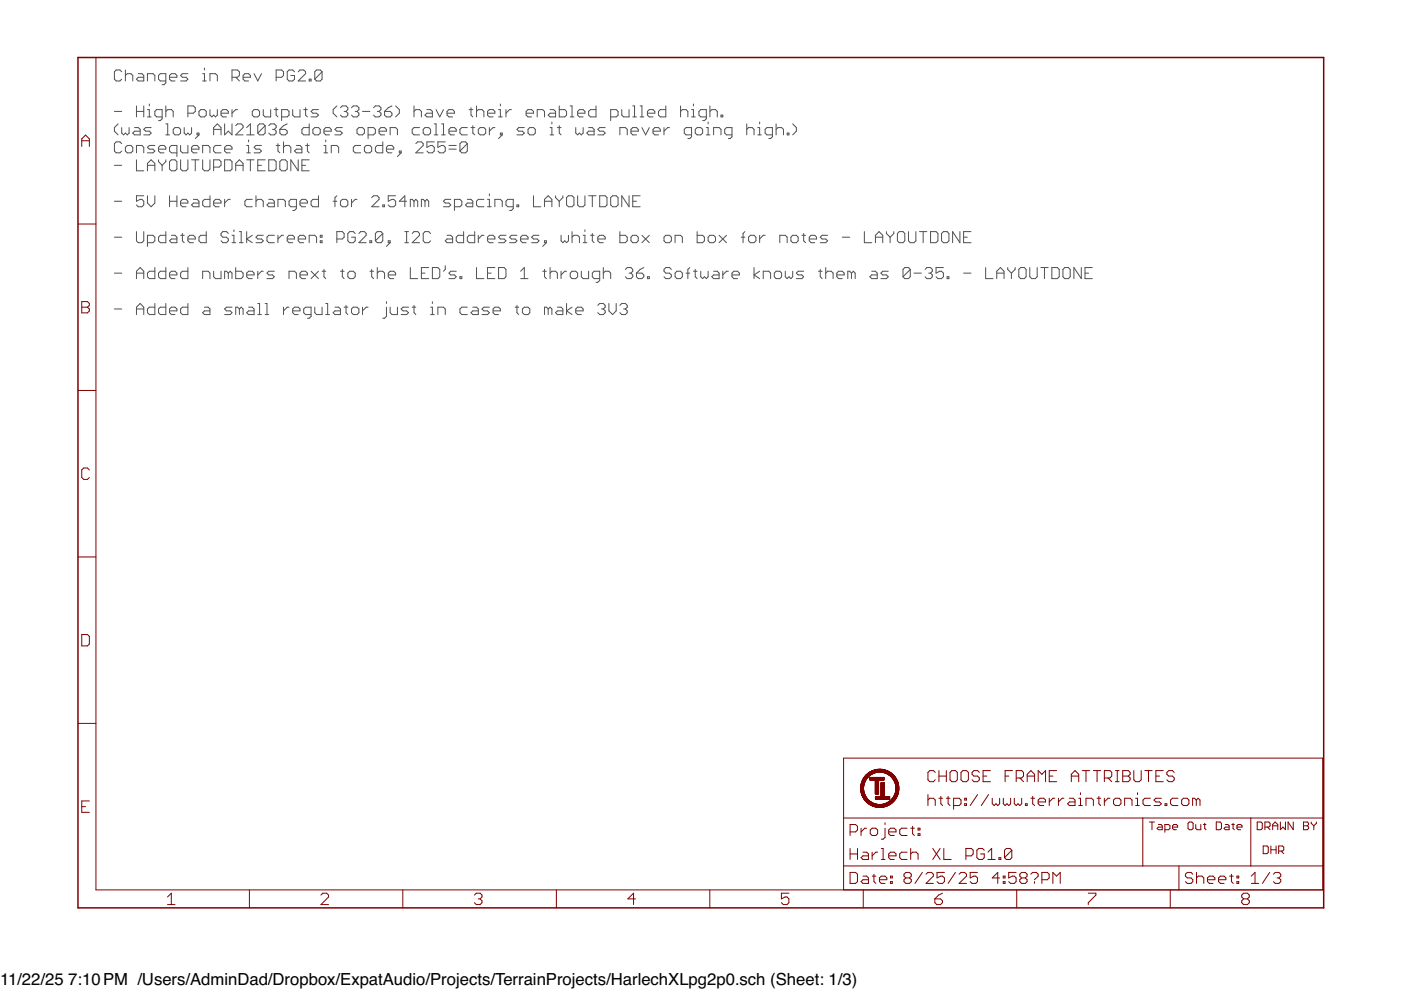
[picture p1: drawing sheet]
<svg xmlns="http://www.w3.org/2000/svg" width="297mm" height="210mm" viewBox="0 0 297 210" stroke-linecap="round" stroke-linejoin="round" font-family="sans-serif">
<defs><g id="words">
<g font-size="3.5">
<text x="0" y="208.9">11/22/25</text>
<text x="14.5" y="208.9">7:10PM /Users/AdminDad/Dropbox/ExpatAudio/Projects/TerrainProjects/HarlechXLpg2p0.sch (Sheet: 1/3)</text>
</g>
</g></defs>
<g fill="none" stroke="#505050" stroke-width=".21">
<path d="M25.8 15.2l-.4-.4h-.8l-.3 .4v1.6l.3 .4h.8l.4-.4M26.6 14.8v2.4M26.6 16l.4-.4h.7l.5 .4v1.2M29.3 15.6h.8l.4 .4v1.2h-1.2l-.4-.4 .4-.4h1.2M31.3 17.2v-1.6h1.1l.4 .4v1.2M35.2 17.2h-1.2l-.4-.4v-.8l.4-.4h1.2v2l-.4 .3h-.4M35.9 16.4h1.6v-.4l-.4-.4h-.8l-.4 .4v.8l.4 .4h.8M39.8 15.6h-1.1l-.4 .4 .4 .4h.8l.3 .4-.3 .4h-1.2M43 17.2h.7M43 15.6h.3v1.6M43.3 14.4v.4M44.5 17.2v-1.6h1.2l.4 .4v1.2"/>
<path d="M49.2 16.4h1.2l.4-.4v-.8l-.4-.4h-1.2v2.4M50 16.4l.8 .8M51.5 16.4h1.6v-.4l-.4-.4h-.8l-.4 .4v.8l.4 .4h.8M53.9 15.6l.8 1.6 .7-1.6M58.5 16.4h1.2l.4-.4v-.8l-.4-.4h-1.2v2.4M62.4 15.2l-.3-.4h-.8l-.4 .4v1.6l.4 .4h.8l.3-.4v-.8h-.7M63.2 15.2l.4-.4h.8l.4 .4v.4l-1.6 1.6h1.6M65.6 16.8h.4v.4h-.4zM68.3 15.2l-.4-.4h-.8l-.4 .4v1.6M68.3 15.2v1.6l-.4 .4h-.8l-.4-.4M68.3 15.2l-1.6 1.6M24.3 23.6h1.5"/>
<path d="M24.3 35.1h1.5M25 26.3l-.7 .8v.7l.7 .8M25.8 30.5l-.4-.4h-.8l-.3 .4v1.5l.3 .4h.8l.4-.4M25.8 27.1v1.1l.4 .4 .4-.4 .4 .4 .4-.4v-1.1M26.6 31.2l.4-.4h.7l.5 .4v.8l-.5 .4h-.7l-.4-.4zM28.5 27.1h.8l.4 .3v1.2h-1.2l-.3-.4 .3-.4h1.2M28.9 32.4v-1.6h1.2l.4 .4v1.2M28.9 23.6h1.6M28.9 22.5v2.3M28.9 33.9v2.3h1.6M30.5 22.5v2.3M31.3 36.2v-1.6l.7-.7 .8 .7v1.6"/>
<path d="M31.3 23.2h.4v1.6M31.3 24.8h.7M31.3 35.1h1.5M31.7 22.1v.4M32 27.1h-1.1l-.4 .3 .4 .4h.8l.3 .4-.3 .4h-1.2M32.8 30.8h-1.1l-.4 .4 .4 .4h.7l.4 .4-.4 .4h-1.1M33.6 31.6h1.6v-.4l-.4-.4h-.8l-.4 .4v.8l.4 .4h.8M33.6 33.9v.4l.8 .8M34.4 24.8h-1.2l-.4-.4v-.8l.4-.4h1.2v2l-.4 .4h-.4M34.4 35.1v1.1M35.2 22.5v2.3M35.2 33.9v.4l-.8 .8"/>
<path d="M35.2 23.6l.4-.4h.7l.4 .4v1.2M35.2 28.6h.7M35.2 26.3h.4v2.3M35.9 34.3l.4-.4h.8l.4 .4v1.5l-.4 .4h-.8l-.4-.4zM37.1 27.1h.8l.4 .3v.8l-.4 .4h-.8l-.4-.4v-.8zM37.5 32.4h-1.2l-.4-.4v-.8l.4-.4h1.2v2.4M38.3 30.8v1.2l.4 .4h1.1v-1.6M38.3 33.9v1.9l.4 .4h.8l.3-.4v-1.9M39.1 27.1v1.1l.4 .4 .3-.4 .4 .4 .4-.4v-1.1M39.8 24h1.2l.4-.4v-.8l-.4-.3h-1.2v2.3M40.6 31.6h1.6v-.4l-.4-.4h-.8l-.4 .4v.8l.4 .4h.8M40.6 33.9h1.6"/>
<path d="M41.4 33.9v2.3M41.8 28.2h.4v.4h-.4zM42.2 28.6l-.8 .8M42.6 23.2h.7l.4 .4v.8l-.4 .4h-.7l-.4-.4v-.8zM43 32.4v-1.6h1.1l.4 .4v1.2M43 33.9v1.9l.3 .4h.8l.4-.4v-1.9M44.5 23.2v1.2l.4 .4 .4-.4 .4 .4 .4-.4v-1.2M45.3 28.6v-1.5l.8-.8 .8 .8v1.5M45.3 35.4h1.2l.4-.3v-.8l-.4-.4h-1.2v2.3M45.3 27.4h1.6M46.9 24h1.5v-.4l-.4-.4h-.8l-.3 .4v.8l.3 .4h.8M46.9 30.8h-1.2l-.4 .4v.8l.4 .4h1.2"/>
<path d="M47.6 26.3v2.3l.8-.8 .8 .8v-2.3M47.6 31.6h1.6v-.4l-.4-.4h-.8l-.4 .4v.8l.4 .4h.8M47.6 33.9h1.2l.4 .4v1.5l-.4 .4h-1.2zM49.2 23.2v1.6M50 26.6l.4-.3h.7l.4 .3v.5l-1.5 1.5h1.5M50 36.2v-1.6l.8-.7 .7 .7v1.6M50 35.1h1.5M50.4 23.2h-.4l-.8 .8M52.3 27.1l.8-.8v2.3M52.3 28.6h1.6M52.3 32.4h.8M52.3 30.8h.4v1.6"/>
<path d="M52.3 33.9h1.6M52.7 29.7v.4M53.1 33.9v2.3M53.9 23.2h.8l.3 .4v.8l-.3 .4h-.8l-.4-.4v-.8zM54.7 35.1h.7M55.4 30.8h-1.1l-.4 .4 .4 .4h.7l.4 .4-.4 .4h-1.1M55.8 23.2v1.2l.4 .4h1.2v-1.6M56.2 26.6v1.6l-.4 .4h-.8l-.3-.4M56.2 26.6l-.4-.3h-.8l-.3 .3v1.6M56.2 33.9h-1.5v2.3h1.5M56.2 26.6l-1.5 1.6M57 26.6l.4-.3h.8l.3 .3v.5l-.3 .3"/>
<path d="M57 33.9h1.2l.3 .4v1.5l-.3 .4h-1.2zM57.8 27.4h.4M58.2 27.4l.3 .4v.4l-.3 .4h-.8l-.4-.4M58.2 23.2h.7M58.5 22.8v1.6l.4 .4M58.5 30.8h.8M58.9 30.5v1.5l.4 .4M59.3 27.4h1.2l.4 .4v.4l-.4 .4h-.8l-.4-.4zM59.3 34.3l.4-.4h.8l.4 .4v1.5l-.4 .4h-.8l-.4-.4zM59.7 24.8h1.2l.4-.4v-.8l-.4-.4h-1.2v2.4M60.1 30.1v2.3M60.1 31.2l.4-.4h.8l.4 .4v1.2"/>
<path d="M60.9 26.3l-.8 .3-.8 .8M62.1 23.2v1.2l.3 .4h1.2v-1.6M62.8 30.8h.8l.4 .4v1.2h-1.2l-.4-.4 .4-.4h1.2M63.2 33.9v2.3l-1.5-2.3v2.3M64 35.1h.8M64.4 23.2h.8M64.8 22.8v1.6l.4 .4M64.8 30.8h.8M65.2 30.5v1.5l.4 .4M65.6 26.3v2.3h-1.2l-.4-.4v-.8l.4-.3h1.2M65.6 33.9h-1.6v2.3h1.6M66.3 27.4l.4-.3h.8l.4 .3v.8l-.4 .4h-.8l-.4-.4z"/>
<path d="M67.5 23.2h-1.2l-.3 .4 .3 .4h.8l.4 .4-.4 .4h-1.1M68.7 27.8h1.5v-.4l-.4-.3h-.7l-.4 .3v.8l.4 .4h.7M68.7 32.4h.8M68.7 30.8h.4v1.6M69.1 29.7v.4M70.2 32.4v-1.6h1.2l.4 .4v1.2M71.4 22.5l-.8 .7v.8l.8 .8M72.2 22.8l.4-.3h.8l.3 .3v.4l-.3 .4M72.6 27.1h-1.2l-.4 .3 .4 .4h.8l.4 .4-.4 .4h-1.2M73 23.6h.4M73.4 23.6l.3 .4v.4l-.3 .4h-.8l-.4-.4M74.5 22.8l.4-.3h.8l.4 .3v.4l-.4 .4"/>
<path d="M75.3 23.6h.4M75.7 23.6l.4 .4v.4l-.4 .4h-.8l-.4-.4M75.7 27.4l.4-.3h.8l.4 .3v.8l-.4 .4h-.8l-.4-.4zM76.5 30.8h-1.2l-.4 .4v.8l.4 .4h1.2M76.9 23.6h1.5M77.6 30.8h.8l.4 .4v.8l-.4 .4h-.8l-.3-.4v-.8zM78 28.6h1.2l.4-.4v-.8l-.4-.3h-1.2v2.3M79.2 22.8l.4-.3h.8l.4 .3v.4l-.4 .4M80 23.6h.4M80.4 23.6l.4 .4v.4l-.4 .4h-.8l-.4-.4M80.4 27.8h1.5v-.4l-.4-.3h-.7l-.4 .3v.8l.4 .4h.7M81.2 30.1v2.3h-1.2l-.4-.4v-.8l.4-.4h1.2"/>
<path d="M81.5 23.6h1.2l.4 .4v.4l-.4 .4h-.8l-.4-.4zM81.9 31.6h1.6v-.4l-.4-.4h-.8l-.4 .4v.8l.4 .4h.8M82.7 28.6v-1.5h1.2l.4 .3v1.2M83.1 22.5l-.8 .3-.8 .8M83.9 22.5l.8 .7v.8l-.8 .8M84.7 32h.3v.4h-.3zM85 32.4l-.7 .8M87.8 23.6l.4-.4h.7l.4 .4v1.2M87.8 22.5v2.3M88.2 30.5l.4-.4h.7l.4 .4v.3l-1.5 1.6h1.5M88.9 27.1h-1.1l-.4 .3v.8l.4 .4h1.1M90.1 27.1h.8l.4 .3v.8l-.4 .4h-.8l-.4-.4v-.8z"/>
<path d="M90.5 23.2h.8l.4 .4v1.2h-1.2l-.4-.4 .4-.4h1.2M92.1 28.6h.7M92.1 26.3h.4v2.3M92.1 30.1h-1.6v1.1l.8-.4h.4l.4 .4v.8l-.4 .4h-.8l-.4-.4M92.5 23.2l.7 1.6 .8-1.6M93.6 28.6h.8M93.6 26.3h.4v2.3M94.4 30.1h-1.6v1.1l.8-.4h.4l.4 .4v.8l-.4 .4h-.8l-.4-.4M94.8 24h1.6v-.4l-.4-.4h-.8l-.4 .4v.8l.4 .4h.8M95.2 27.8h1.5v-.4l-.3-.3h-.8l-.4 .3v.8l.4 .4h.8M95.2 30.8h1.5M95.2 31.6h1.5"/>
<path d="M99.1 27.1h-1.2l-.4 .3v.8l.4 .4h1.2M99.1 30.5l-.4-.4h-.8l-.4 .4v1.5M99.1 30.5v1.5l-.4 .4h-.8l-.4-.4M99.1 30.5l-1.6 1.5M99.5 23.2h.7M99.9 22.8v1.6l.3 .4M99.9 27.1h.7M100.2 26.6v1.6l.4 .4M101 23.6l.4-.4h.8l.4 .4v1.2M101 22.5v2.3M101.4 27.4l.4-.3h.8l.4 .3v.8l-.4 .4h-.8l-.4-.4zM103.4 24h1.5v-.4l-.4-.4h-.7l-.4 .4v.8l.4 .4h.7"/>
<path d="M103.8 27.1v1.5M104.9 27.1h-.4l-.7 .7M105.7 23.2h.4v1.6M105.7 24.8h.8M106.1 22.1v.4M106.1 28.2h.4v.4h-.4zM106.5 28.6l-.8 .8M107.3 23.2v1.6M108.4 23.2h-.4l-.7 .8M111.2 27.1h-1.2l-.4 .3 .4 .4h.8l.4 .4-.4 .4h-1.2M111.5 24h1.6v-.4l-.4-.4h-.7l-.5 .4v.8l.5 .4h.7M112.3 27.1h.8l.4 .3v.8l-.4 .4h-.8l-.3-.4v-.8z"/>
<path d="M113.9 24.8v-1.6h1.2l.3 .4v1.2M116.6 23.2h.8l.4 .4v1.2h-1.2l-.4-.4 .4-.4h1.2M116.6 27.1h.4v1.5M116.6 28.6h.8M117 25.9v.4M118.2 27.1h.8M118.6 22.5v2.3h1.1l.4-.4v-.8l-.4-.4h-1.1M118.6 26.6v1.6l.4 .4M120.9 24.8h.8M120.9 22.5h.4v2.3M122.1 27.1v1.1l.4 .4 .4-.4 .4 .4 .3-.4v-1.1M122.5 24h1.5v-.4l-.4-.4h-.7l-.4 .4v.8l.4 .4h.7"/>
<path d="M124.8 27.1h.8l.4 .3v1.2h-1.2l-.4-.4 .4-.4h1.2M126.4 22.5v2.3h-1.2l-.4-.4v-.8l.4-.4h1.2M128.3 27.1h-1.2l-.4 .3 .4 .4h.8l.4 .4-.4 .4h-1.2M129.5 24.8h1.1l.4-.4v-.8l-.4-.4h-1.1v2.4M131.4 28.6v-1.5h1.2l.4 .3v1.2M131.8 23.2v1.2l.4 .4h1.2v-1.6M133.8 27.8h1.5v-.4l-.4-.3h-.7l-.4 .3v.8l.4 .4h.7M134.2 24.8h.7M134.2 22.5h.3v2.3M135.7 24.8h.8M135.7 22.5h.4v2.3M136.1 27.1l.8 1.5 .8-1.5"/>
<path d="M137.3 24h1.5v-.4l-.3-.4h-.8l-.4 .4v.8l.4 .4h.8M138.5 27.8h1.5v-.4l-.4-.3h-.8l-.3 .3v.8l.3 .4h.8M140.8 27.1v1.5M141.2 22.5v2.3h-1.2l-.4-.4v-.8l.4-.4h1.2M141.9 27.1h-.3l-.8 .7M144.3 23.6l.4-.4h.8l.3 .4v1.2M144.3 22.5v2.3M146.6 23.2h.4v1.6M146.6 24.8h.8M146.6 28.6h-1.1l-.4-.4v-.8l.4-.3h1.1v1.9l-.4 .4h-.4M147 22.1v.4M147.4 27.4l.4-.3h.8l.4 .3v.8l-.4 .4h-.8l-.4-.4z"/>
<path d="M149.8 24.8h-1.2l-.4-.4v-.8l.4-.4h1.2v2l-.4 .4h-.4M149.8 27.1h.3v1.5M149.8 28.6h.7M150.1 25.9v.4M150.5 23.6l.4-.4h.8l.4 .4v1.2M150.5 22.5v2.3M151.3 28.6v-1.5h1.2l.4 .3v1.2M152.9 24.4h.3v.4h-.3zM155.2 28.6h-1.2l-.4-.4v-.8l.4-.3h1.2v1.9l-.4 .4h-.4M158.3 27.4l.4-.3h.8l.4 .3v1.2M158.3 26.3v2.3M160.7 27.1h.4v1.5"/>
<path d="M160.7 28.6h.7M161.1 25.9v.4M163.8 28.6h-1.2l-.4-.4v-.8l.4-.3h1.2v1.9l-.4 .4h-.4M164.5 27.4l.5-.3h.7l.4 .3v1.2M164.5 26.3v2.3M166.9 28.2h.4v.4h-.4zM168.1 26.3l.7 .8v.7l-.7 .8M24.3 42.7h1.5M24.3 50.3h1.5M24.3 57.9h1.5M28.9 49.1v2l.4 .4h.8l.4-.4v-2M28.9 59.1v-1.6l.8-.8 .8 .8v1.6"/>
<path d="M28.9 57.9h1.6M30.5 41.5h-1.6v1.2l.8-.4h.4l.4 .4v.8l-.4 .3h-.8l-.4-.3M31.3 41.5v1.6l.7 .7 .8-.7v-1.6M31.3 51.5h1.1l.4-.4v-.8l-.4-.4h-1.1v2.3M32.8 56.7v2.4h-1.1l-.4-.4v-.8l.4-.4h1.1M35.2 49.1v2.4h-1.2l-.4-.4v-.8l.4-.4h1.2M35.2 56.7v2.4h-1.2l-.4-.4v-.8l.4-.4h1.2M35.9 41.5v2.3M35.9 58.3h1.6v-.4l-.4-.4h-.8l-.4 .4v.8l.4 .4h.8M35.9 42.7h1.6M36.3 49.9h.8l.4 .4v1.2h-1.2l-.4-.4 .4-.4h1.2M37.5 41.5v2.3"/>
<path d="M38.3 43.1h1.5v-.4l-.3-.4h-.8l-.4 .4v.8l.4 .3h.8M38.3 49.9h.8M38.7 49.5v1.6l.4 .4M39.8 50.7h1.6v-.4l-.4-.4h-.8l-.4 .4v.8l.4 .4h.8M39.8 56.7v2.4h-1.1l-.4-.4v-.8l.4-.4h1.1M41 42.3h.8l.4 .4v1.1h-1.2l-.4-.3 .4-.4h1.2M43 59.1v-1.6h1.1l.4 .4v1.2M43.7 49.1v2.4h-1.1l-.4-.4v-.8l.4-.4h1.1M44.5 41.5v2.3h-1.2l-.3-.3v-.8l.3-.4h1.2M45.3 43.1h1.6v-.4l-.4-.4h-.8l-.4 .4v.8l.4 .3h.8M45.3 57.5v1.2l.4 .4h1.2v-1.6M47.6 42.3v1.5"/>
<path d="M48.4 57.9l.4-.4 .4 .4v1.2M48.4 49.5l-.4-.4h-.8l-.3 .4v.4l.3 .4h.8l.4 .4v.4l-.4 .4h-.8l-.3-.4M48.4 57.9v1.2M48.4 57.9l-.4-.4h-.4v1.6M48.8 42.3h-.4l-.8 .8M49.2 51.5h.8M49.2 49.9h.4v1.6M49.6 48.7v.4M50 56.7v2.4h1.1l.4-.4v-.8l-.4-.4h-1.1M50.8 51.5h.7M50.8 49.1h.3v2.4M52.3 49.1v2.4"/>
<path d="M52.3 58.3h1.6v-.4l-.4-.4h-.8l-.4 .4v.8l.4 .4h.8M53.5 42.3h-1.2l-.4 .4v.8l.4 .3h1.2M53.5 49.9l-1.2 .8 1.2 .8M54.3 42.7l.4-.4h.7l.4 .4v1.1M54.3 41.5v2.3M54.7 57.5v1.6M55.8 49.9h-1.1l-.4 .4 .4 .4h.7l.4 .4-.4 .4h-1.1M55.8 57.5h-.4l-.7 .8M57 42.3h.8l.4 .4v1.1h-1.2l-.4-.3 .4-.4h1.2M58.2 49.9h-1.2l-.4 .4v.8l.4 .4h1.2M58.2 57.5h-1.2l-.4 .4 .4 .4h.8l.4 .4-.4 .4h-1.2M58.9 43.8v-1.5h1.2l.4 .4v1.1"/>
<path d="M58.9 49.9v1.6M60.1 49.9h-.4l-.8 .8M60.9 50.7h1.5v-.4l-.3-.4h-.8l-.4 .4v.8l.4 .4h.8M61.3 59.1v-1.6h1.1l.4 .4v1.2M62.8 43.8h-1.1l-.4-.3v-.8l.4-.4h1.1v1.9l-.4 .4h-.3M63.2 50.7h1.6v-.4l-.4-.4h-.8l-.4 .4v.8l.4 .4h.8M63.6 43.1h1.6v-.4l-.4-.4h-.8l-.4 .4v.8l.4 .3h.8M63.6 58.3h1.6v-.4l-.4-.4h-.8l-.4 .4v.8l.4 .4h.8M65.6 51.5v-1.6h1.1l.4 .4v1.2M66 57.5l1.5 1.6M67.5 41.5v2.3h-1.2l-.3-.3v-.8l.3-.4h1.2M67.5 57.5l-1.5 1.6"/>
<path d="M67.9 49.9h.4v.4h-.4zM67.9 51.1h.4v.4h-.4zM68.3 57.5h.8M68.7 57.1v1.6l.4 .4M70.6 42.7h.8M71.4 41.5l-.4 .4v1.9M71.4 50.7h1.2l.4-.4v-.8l-.4-.4h-1.2v2.4M72.2 42.7l.4-.4h.8l.3 .4v.8l-.3 .3h-.8l-.4-.3zM72.2 57.5h.8M72.6 57.1v1.6l.4 .4M74.1 57.5h.8l.4 .4v.8l-.4 .4h-.8l-.4-.4v-.8zM74.5 42.3v1.5"/>
<path d="M75.3 49.5l-.4-.4h-.8l-.4 .4v1.6l.4 .4h.8l.4-.4v-.8h-.8M75.7 42.3h-.4l-.8 .8M76.1 49.5l.4-.4h.8l.3 .4v.4l-1.5 1.6h1.5M78.4 51.1h.4v.4h-.4zM78.4 57.5h.8M78.8 41.9l.4-.4h.8l.4 .4v.4l-1.6 1.5h1.6M78.8 57.1v1.6l.4 .4M80 57.9l.4-.4h.8l.3 .4v1.2M80 56.7v2.4M81.2 43.5h.3v.3h-.3zM81.2 49.5l-.4-.4h-.8l-.4 .4v1.6M81.2 49.5v1.6l-.4 .4h-.8l-.4-.4"/>
<path d="M81.2 49.5l-1.6 1.6M82.3 51.1h.4v.4h-.4zM82.3 58.3h1.6v-.4l-.4-.4h-.8l-.4 .4v.8l.4 .4h.8M82.7 51.5l-.8 .7M83.9 41.5h-1.6v1.2l.8-.4h.4l.4 .4v.8l-.4 .3h-.8l-.4-.3M85.8 51.5h.8M85.8 49.1h.8M86.2 42.7h-1.5l1.1-1.2v2.3M86.2 49.1v2.4M87 56.7v2.4h1.6M87.4 49.5l.4-.4h.8l.3 .4v.4l-1.5 1.6h1.5M87.8 42.7v1.1"/>
<path d="M87.8 42.7l-.4-.4h-.4v1.5M87.8 42.7l.4-.4 .4 .4v1.1M89.3 57.9h.8M90.1 42.7l-.4-.4h-.4v1.5M90.1 42.7v1.1M90.1 42.7l.4-.4 .4 .4v1.1M90.9 56.7h-1.6v2.4h1.6M91.3 49.5l-.4-.4h-.8l-.4 .4v1.6l.4 .4h.8l.4-.4M91.7 56.7h1.1l.4 .4v1.6l-.4 .4h-1.1zM94.4 56.3v.8l-.4 .4M94.8 49.9h.8l.4 .4v1.2h-1.2l-.4-.4 .4-.4h1.2M95.6 42.3h-1.2l-.4 .4 .4 .4h.8l.4 .4-.4 .3h-1.2"/>
<path d="M96.4 43.8h1.1l.4-.3v-.8l-.4-.4h-1.1v2.3M96.7 57.5h-1.1l-.4 .4 .4 .4h.8l.3 .4-.3 .4h-1.2M97.5 58.7h.4v.4h-.4zM98.3 49.1v2.4h-1.2l-.4-.4v-.8l.4-.4h1.2M99.1 42.3h.8l.3 .4v1.1h-1.1l-.4-.3 .4-.4h1.1M100.6 49.1v2.4h-1.1l-.4-.4v-.8l.4-.4h1.1M101 56.7v2.4h1.6M101.4 49.9v1.6M102.6 42.3h-1.2l-.4 .4v.8l.4 .3h1.2M102.6 49.9h-.4l-.8 .8M103.4 50.7h1.5v-.4l-.4-.4h-.7l-.4 .4v.8l.4 .4h.7M103.4 42.3h.4v1.5"/>
<path d="M103.4 43.8h.7M103.4 57.9h.7M103.8 41.1v.4M104.9 56.7h-1.5v2.4h1.5M104.9 43.8v-1.5h1.2l.4 .4v1.1M105.7 56.7h1.2l.4 .4v1.6l-.4 .4h-1.2zM107.3 49.9h-1.2l-.4 .4 .4 .4h.8l.4 .4-.4 .4h-1.2M108.8 43.8h-1.1l-.4-.3v-.8l.4-.4h1.1v1.9l-.4 .4h-.4M109.6 49.9h-1.2l-.4 .4 .4 .4h.8l.4 .4-.4 .4h-1.2M109.6 43.5h.4v.3h-.4zM110.4 57.5l.8-.8v2.4M110.4 50.7h1.6v-.4l-.5-.4h-.7l-.4 .4v.8l.4 .4h.7"/>
<path d="M110.4 59.1h1.6M113.1 41.5v2.3h1.6M114.3 49.9h-1.2l-.4 .4 .4 .4h.8l.4 .4-.4 .4h-1.2M115.1 57.5h.7M115.4 43.8v-1.5l.8-.8 .8 .8v1.5M115.4 51.1h.4v.4h-.4zM115.4 57.1v1.6l.4 .4M115.4 42.7h1.6M115.8 51.5l-.7 .7M116.6 57.9l.4-.4h.8l.4 .4v1.2M116.6 56.7v2.4M117.8 41.5v.4l.8 .8"/>
<path d="M118.6 42.7v1.1M119 49.9v1.2l.3 .4 .4-.4 .4 .4 .4-.4v-1.2M119 57.5v1.6M119.3 41.5v.4l-.7 .8M120.1 41.9l.4-.4h.8l.4 .4v1.6l-.4 .3h-.8l-.4-.3zM120.1 57.5h-.4l-.7 .8M121.3 49.1v2.4M121.3 57.5h.8l.4 .4v.8l-.4 .4h-.8l-.4-.4v-.8zM121.3 50.3l.4-.4h.8l.4 .4v1.2M122.5 41.5v2l.4 .3h.7l.4-.3v-2M123.3 57.5v1.2l.3 .4h1.2v-1.6M123.6 49.9h.4v1.6"/>
<path d="M123.6 51.5h.8M124 48.7v.4M124.8 41.5h1.6M125.2 49.9h.8M125.6 41.5v2.3M125.6 49.5v1.6l.4 .4M126.7 50.7h1.6v-.4l-.4-.4h-.8l-.4 .4v.8l.4 .4h.8M127.1 41.5h1.2l.4 .4v1.6l-.4 .3h-1.2zM127.1 59.1h-1.1l-.4-.4v-.8l.4-.4h1.1v2l-.4 .4h-.3M127.9 57.9l.4-.4h.8l.4 .4v1.2M127.9 56.7v2.4M129.5 41.9l.4-.4h.7l.4 .4v1.6l-.4 .3h-.7l-.4-.3z"/>
<path d="M131.4 49.1v2.4h1.2l.4-.4v-.8l-.4-.4h-1.2M132.6 57.1l.4-.4h.8l.4 .4v.4l-.4 .4M133.4 41.5v2.3l-1.6-2.3v2.3M133.4 57.9h.4M133.8 57.9l.4 .4v.4l-.4 .4h-.8l-.4-.4M134.2 49.9h.7l.4 .4v.8l-.4 .4h-.7l-.4-.4v-.8zM134.2 42.7h.7M134.9 57.9h1.2l.4 .4v.4l-.4 .4h-.8l-.4-.4zM135.7 41.5h-1.5v2.3h1.5M136.1 49.9l1.6 1.6M136.5 56.7l-.8 .4-.8 .8M137.3 58.7h.4v.4h-.4z"/>
<path d="M137.7 49.9l-1.6 1.6M141.2 49.9h.7l.4 .4v.8l-.4 .4h-.7l-.4-.4v-.8zM142.3 57.1l-.4-.4h-.7l-.4 .4v.4l.4 .4h.7l.4 .4v.4l-.4 .4h-.7l-.4-.4M143.1 51.5v-1.6h1.2l.4 .4v1.2M143.5 57.5h.8l.4 .4v.8l-.4 .4h-.8l-.4-.4v-.8zM145.5 57.9h.7M146.2 56.7l-.4 .4v2M147 57.5h.8M147.4 57.1v1.6l.4 .4M147.8 49.1v2.4h1.2l.4-.4v-.8l-.4-.4h-1.2M148.6 57.5v1.2l.4 .4 .4-.4 .4 .4 .3-.4v-1.2M150.5 49.9h.8l.4 .4v.8l-.4 .4h-.8l-.4-.4v-.8z"/>
<path d="M151.3 57.5h.8l.4 .4v1.2h-1.2l-.4-.4 .4-.4h1.2M152.5 49.9l1.5 1.6M153.2 57.5v1.6M154 49.9l-1.5 1.6M154.4 57.5h-.4l-.8 .8M155.2 58.3h1.6v-.4l-.4-.4h-.8l-.4 .4v.8l.4 .4h.8M157.1 50.3h.8M157.9 49.1l-.4 .4v2M159.1 49.9h.8l.4 .4v.8l-.4 .4h-.8l-.4-.4v-.8zM159.9 56.7v2.4M161.1 49.9v1.6M161.1 57.5l-1.2 .8 1.2 .8"/>
<path d="M161.8 59.1v-1.6h1.2l.4 .4v1.2M162.2 49.9h-.4l-.7 .8M164.5 57.5h.8l.4 .4v.8l-.4 .4h-.8l-.3-.4v-.8zM165.3 51.5v-1.6h1.2l.4 .4v1.2M166.5 57.5v1.2l.4 .4 .4-.4 .4 .4 .4-.4v-1.2M168.1 49.9h.7l.4 .4v.8l-.4 .4h-.7l-.4-.4v-.8zM170 49.9h.8M170.4 49.5v1.6l.4 .4M170.4 57.5h-1.2l-.4 .4 .4 .4h.8l.4 .4-.4 .4h-1.2M171.6 50.7h1.5v-.4l-.4-.4h-.7l-.4 .4v.8l.4 .4h.7M173.5 57.5h.8M173.9 57.1v1.6l.4 .4"/>
<path d="M175.1 57.9l.4-.4h.8l.3 .4v1.2M175.1 56.7v2.4M175.5 49.9h-1.2l-.4 .4 .4 .4h.8l.4 .4-.4 .4h-1.2M177.4 58.3h1.6v-.4l-.4-.4h-.8l-.4 .4v.8l.4 .4h.8M178.6 50.3h1.5M180.5 57.9l-.4-.4h-.4v1.6M180.5 57.9v1.2M180.5 57.9l.4-.4 .4 .4v1.2M183.3 49.1v2.4h1.5M184.8 57.5h.8l.4 .4v1.2h-1.2l-.4-.4 .4-.4h1.2M185.6 50.3h1.6M185.6 51.5v-1.6l.8-.8 .8 .8v1.6"/>
<path d="M187.9 49.1v.4l.8 .8M188.3 57.5h-1.1l-.4 .4 .4 .4h.7l.4 .4-.4 .4h-1.1M188.7 50.3v1.2M189.5 49.1v.4l-.8 .8M190.3 49.5l.4-.4h.8l.3 .4v1.6l-.3 .4h-.8l-.4-.4zM192.6 49.1v2l.4 .4h.8l.4-.4v-2M193 57.1v1.6l-.4 .4h-.8l-.3-.4M193 57.1l-.4-.4h-.8l-.3 .4v1.6M193 57.1l-1.5 1.6M193.8 57.9h1.5M194.9 49.1h1.6M195.7 49.1v2.4"/>
<path d="M196.1 57.1l.4-.4h.8l.4 .4v.4l-.4 .4M196.9 57.9h.4M197.3 49.1h1.2l.4 .4v1.6l-.4 .4h-1.2zM197.3 57.9l.4 .4v.4l-.4 .4h-.8l-.4-.4M199.6 49.5l.4-.4h.8l.4 .4v1.6l-.4 .4h-.8l-.4-.4zM200 56.7h-1.5v1.2l.7-.4h.4l.4 .4v.8l-.4 .4h-.7l-.4-.4M200.8 58.7h.4v.4h-.4zM203.5 49.1v2.4l-1.5-2.4v2.4M204.3 50.3h.8M204.3 57.9h1.6M205.9 49.1h-1.6v2.4h1.6M209 56.7v2.4h1.5"/>
<path d="M211.3 57.9h1.6M211.3 59.1v-1.6l.8-.8 .8 .8v1.6M213.7 56.7v.4l.7 .8M214.4 57.9v1.2M215.2 56.7v.4l-.8 .8M216.4 56.7h.8l.4 .4v1.6l-.4 .4h-.8l-.4-.4v-1.6zM218.3 56.7v2l.4 .4h.8l.4-.4v-2M220.7 56.7h1.5M221.4 56.7v2.4M223 56.7h1.2l.4 .4v1.6l-.4 .4h-1.2zM225.7 56.7h.8l.4 .4v1.6l-.4 .4h-.8l-.3-.4v-1.6zM229.3 56.7v2.4l-1.6-2.4v2.4"/>
<path d="M230 57.9h.8M231.6 56.7h-1.6v2.4h1.6M24.3 65.5h1.5M28.9 66.7v-1.6l.8-.8 .8 .8v1.6M28.9 65.5h1.6M32.8 64.3v2.4h-1.1l-.4-.4v-.8l.4-.4h1.1M35.2 64.3v2.4h-1.2l-.4-.4v-.8l.4-.4h1.2M35.9 65.9h1.6v-.4l-.4-.4h-.8l-.4 .4v.8l.4 .4h.8M39.8 64.3v2.4h-1.1l-.4-.4v-.8l.4-.4h1.1M43.3 65.1h.8l.4 .4v1.2h-1.2l-.3-.4 .3-.4h1.2M49.2 65.1h-1.2l-.4 .4 .4 .4h.8l.4 .4-.4 .4h-1.2M50.8 65.5v1.2"/>
<path d="M50.8 65.5l.3-.4 .4 .4v1.2M50.8 65.5l-.4-.4h-.4v1.6M52.7 65.1h.8l.4 .4v1.2h-1.2l-.4-.4 .4-.4h1.2M54.7 64.3h.3v2.4M54.7 66.7h.7M56.2 64.3h.4v2.4M56.2 66.7h.8M60.1 65.1v1.6M61.3 65.1h-.4l-.8 .8M62.1 65.9h1.5v-.4l-.4-.4h-.8l-.3 .4v.8l.3 .4h.8M66 66.7h-1.2l-.4-.4v-.8l.4-.4h1.2v2l-.4 .4h-.4M66.7 65.1v1.2l.4 .4h1.2v-1.6"/>
<path d="M69.1 66.7h.7M69.1 64.3h.4v2.4M71 65.1h.8l.4 .4v1.2h-1.2l-.4-.4 .4-.4h1.2M73 65.1h.7M73.4 64.7v1.6l.3 .4M74.5 65.5l.4-.4h.8l.4 .4v.8l-.4 .4h-.8l-.4-.4zM76.9 65.1v1.6M78 65.1h-.4l-.7 .8M81.9 64v.3M81.9 65.1v2l-.4 .4h-.3M82.7 65.1v1.2l.4 .4h1.2v-1.6M86.6 65.1h-1.2l-.4 .4 .4 .4h.8l.4 .4-.4 .4h-1.2"/>
<path d="M87.4 65.1h.8M87.8 64.7v1.6l.4 .4M91.3 65.1h.4v1.6M91.3 66.7h.8M91.7 64v.3M92.8 66.7v-1.6h1.2l.4 .4v1.2M99.1 65.1h-1.2l-.4 .4v.8l.4 .4h1.2M100.2 65.1h.8l.4 .4v1.2h-1.2l-.3-.4 .3-.4h1.2M103.8 65.1h-1.2l-.4 .4 .4 .4h.8l.4 .4-.4 .4h-1.2M104.5 65.9h1.6v-.4l-.4-.4h-.8l-.4 .4v.8l.4 .4h.8M109.2 65.1h.8M109.6 64.7v1.6l.4 .4"/>
<path d="M110.8 65.5l.4-.4h.8l.3 .4v.8l-.3 .4h-.8l-.4-.4zM116.2 65.5l-.4-.4h-.4v1.6M116.2 65.5l.4-.4 .4 .4v1.2M116.2 65.5v1.2M118.2 65.1h.8l.3 .4v1.2h-1.1l-.4-.4 .4-.4h1.1M120.1 64.3v2.4M121.3 65.1l-1.2 .8 1.2 .8M122.1 65.9h1.5v-.4l-.3-.4h-.8l-.4 .4v.8l.4 .4h.8M126.7 64.7l.4-.4h.8l.4 .4v.4l-.4 .4M127.5 65.5h.4M127.9 65.5l.4 .4v.4l-.4 .4h-.8l-.4-.4M129.1 64.3v1.6l.8 .8 .7-.8v-1.6"/>
<path d="M131.4 64.7l.4-.4h.8l.4 .4v.4l-.4 .4M132.2 65.5h.4M132.6 65.5l.4 .4v.4l-.4 .4h-.8l-.4-.4"/>
</g>
<path d="M16.5 12.2h264.1v180.3h-264.1z" fill="none" stroke="#800000" stroke-width=".32"/>
<g fill="none" stroke="#800000" stroke-width=".21">
<path d="M20.3 12.2v176.5h260.3M17.3 31.1v-1.7l.8-.8 .8 .8v1.7M17.3 29.8h1.6M16.5 47.5h3.8M17.3 63.9h1.2l.4 .4v.4l-.4 .4 .4 .4v.4l-.4 .4h-1.2zM17.3 65.1h1.2M16.5 82.8h3.8M18.9 99.6l-.4-.4h-.8l-.4 .4v1.6l.4 .4h.8l.4-.4M16.5 118.1h3.8M17.3 134.5h1.2l.4 .4v1.6l-.4 .4h-1.2zM16.5 153.4h3.8M17.3 171h.8"/>
<path d="M18.9 169.8h-1.6v2.4h1.6M178.9 173.4h101.5M180.2 176.4h1.2l.4-.4v-.8l-.4-.4h-1.2v2.3M180.2 179.9v2.3M181.8 179.9v2.3M182.6 175.6v1.5M183.7 175.6h-.4l-.7 .8M184.5 176l.4-.4h.8l.4 .4v.8l-.4 .3h-.8l-.4-.3zM186.9 179.9h.3v2.3M187.6 175.6v1.9l-.4 .4h-.3M187.6 174.4v.4M188.4 176.4h1.6v-.4l-.4-.4h-.8l-.4 .4v.8l.4 .3h.8"/>
<path d="M192.3 175.6h-1.2l-.3 .4v.8l.3 .3h1.2M193.1 175.6h.8M193.1 179.9v2.3M193.5 175.2v1.6l.4 .3M194.6 175.6h.5v.4h-.5zM194.6 176.8h.5v.3h-.5zM196.7 168.5v2.3M196.7 169.6l.4-.4h.8l.4 .4v1.2M197.8 179.9l1.5 2.3M198.3 163.8l-.4-.4h-.8l-.4 .4v1.5l.4 .4h.8l.4-.4M199.1 169.2h.8M199.1 163.4v2.3"/>
<path d="M199.1 164.5h1.5M199.3 179.9l-1.5 2.3M199.5 168.8v1.6l.4 .4M200.1 179.9v2.3h1.6M200.6 169.2h.8M200.6 163.4v2.3M201 168.8v1.6l.4 .4M201.4 163.8l.4-.4h.8l.4 .4v1.5l-.4 .4h-.8l-.4-.4zM202.2 170.8h1.2l.4-.4v-.8l-.4-.4h-1.2v2.4M203.8 163.8l.4-.4h.7l.4 .4v1.5l-.4 .4h-.7l-.4-.4zM204.5 169.2h.4v.4h-.4zM204.5 170.4h.4v.4h-.4z"/>
<path d="M207.3 168.5l-1.6 2.3M207.6 163.8l-.3-.4h-.8l-.4 .4v.4l.4 .3h.8l.3 .5v.3l-.3 .4h-.8l-.4-.4M208.4 164.5h.8M209.6 168.5l-1.6 2.3M210 163.4h-1.6v2.3h1.6M210.4 169.2v1.2l.4 .4 .4-.4 .3 .4 .4-.4v-1.2M212.7 169.2v1.2l.4 .4 .4-.4 .4 .4 .4-.4v-1.2M213.1 164.5h.8M214.7 163.4h-1.6v2.3M215.1 169.2v1.2l.4 .4 .3-.4 .4 .4 .4-.4v-1.2M215.5 165h1.1l.4-.5v-.7l-.4-.4h-1.1v2.3M216.2 165l.8 .7"/>
<path d="M217.4 170.4h.4v.4h-.4zM217.8 165.7v-1.5l.8-.8 .8 .8v1.5M217.8 164.5h1.6M218.6 169.2h.8M218.9 168.8v1.6l.5 .4M220.1 165.7v-2.3l.8 .8 .8-.8v2.3M220.1 170h1.6v-.4l-.4-.4h-.8l-.4 .4v.8l.4 .4h.8M222.5 169.2v1.6M222.5 164.5h.7M223.6 169.2h-.4l-.7 .8M224 163.4h-1.5v2.3h1.5M224.4 169.2v1.6"/>
<path d="M225.6 169.2h-.4l-.8 .8M226.7 169.2h.8l.4 .4v1.2h-1.2l-.3-.4 .3-.4h1.2M227.1 164.5h1.6M227.1 165.7v-1.5l.8-.8 .8 .8v1.5M228.7 169.2h.4v1.6M228.7 170.8h.8M229.1 168.1v.4M229.5 163.4h1.5M230.3 170.8v-1.6h1.1l.4 .4v1.2M230.3 163.4v2.3M231.8 163.4h1.6M232.6 169.2h.8"/>
<path d="M232.6 163.4v2.3M233 168.8v1.6l.4 .4M234.1 165h1.2l.4-.5v-.7l-.4-.4h-1.2v2.3M234.1 169.2v1.6M234.9 165l.8 .7M235.3 169.2h-.4l-.8 .8M236.1 169.6l.4-.4h.8l.4 .4v.8l-.4 .4h-.8l-.4-.4zM236.5 163.4h.8M236.5 165.7h.8M236.9 163.4v2.3M238 163.4h1.2l.4 .4v.4l-.4 .3 .4 .5v.3l-.4 .4h-1.2zM238 164.5h1.2"/>
<path d="M238.4 170.8v-1.6h1.2l.4 .4v1.2M240.4 163.4v1.9l.4 .4h.8l.4-.4v-1.9M240.8 169.2h.4v1.6M240.8 170.8h.8M241.2 168.1v.4M242.3 173.4v10.2M242.7 163.4h1.6M243.5 163.4v2.3M243.7 174.3h1.1M243.9 169.2h-1.2l-.4 .4v.8l.4 .4h1.2M244.2 174.3v1.6M245.1 164.5h.8"/>
<path d="M245.6 174.8h.5l.3 .3v.8h-.8l-.3-.3 .3-.2h.8M246.2 169.2h-1.1l-.4 .4 .4 .4h.8l.3 .4-.3 .4h-1.2M246.6 163.4h-1.5v2.3h1.5M247 175.9h.8l.3-.3v-.5l-.3-.3h-.8v1.6M247 170.4h.4v.4h-.4zM248.6 175.4h1.1v-.3l-.3-.3h-.5l-.3 .3v.5l.3 .3h.5M249 163.8l-.4-.4h-.8l-.4 .4v.4l.4 .3h.8l.4 .5v.3l-.4 .4h-.8l-.4-.4M249.7 169.2h-1.1l-.4 .4v.8l.4 .4h1.1M250.9 169.2h.8l.4 .4v.8l-.4 .4h-.8l-.4-.4v-.8zM251.9 174.6l.3-.3h.5l.3 .3v1l-.3 .3h-.5l-.3-.3zM253.5 174.8v.8l.3 .3h.8v-1.1M253.6 169.6l-.3-.4h-.4v1.6"/>
<path d="M253.6 169.6v1.2M253.6 169.6l.4-.4 .4 .4v1.2M255.1 174.8h.6M255.4 174.6v1l.3 .3M257.9 174.3h.8l.3 .3v1l-.3 .3h-.8zM259.8 174.8h.5l.3 .3v.8h-.8l-.3-.3 .3-.2h.8M261.2 174.8h.5M261.4 174.6v1l.3 .3M262.3 175.4h1v-.3l-.2-.3h-.6l-.2 .3v.5l.2 .3h.6M265.2 173.4v10.2M266.6 174.3h.8l.2 .3v1l-.2 .3h-.8zM267.8 179.4h.8l.3 .2v1.1l-.3 .3h-.8z"/>
<path d="M268.2 175.4h.8l.3-.3v-.5l-.3-.3h-.8v1.6M268.7 175.4l.6 .5M269.5 179.4v1.6M269.8 175.9v-1.1l.6-.5 .5 .5v1.1M269.8 175.1h1.1M270.6 179.4v1.6M271.5 174.3v1.6l.5-.5 .5 .5v-1.6M274.2 174.3v1.6l-1.1-1.6v1.6M276.4 174.3h.8l.3 .3v.2l-.3 .3 .3 .3v.2l-.3 .3h-.8zM276.4 175.1h.8M278 174.3v.3l.6 .5M278.6 175.1v.8"/>
<path d="M279.1 174.3v.3l-.5 .5M35.5 190.2l.8-.8v2.4M35.5 191.8h1.6M52.9 188.7v3.8M68.1 189.8l.4-.4h.8l.4 .4v.4l-1.6 1.6h1.6M85.4 188.7v3.8M100.6 189.8l.4-.4h.8l.4 .4v.4l-.4 .4M101.4 190.6h.4M101.8 190.6l.4 .4v.4l-.4 .4h-.8l-.4-.4M118 188.7v3.8M134.7 190.6h-1.6l1.2-1.2v2.4M150.5 188.7v3.8"/>
<path d="M167.3 189.4h-1.6v1.2l.8-.4h.4l.4 .4v.8l-.4 .4h-.8l-.4-.4M178.9 188.7v-28h101.5v28M178.9 183.6h101.5M180.2 185h1.2l.4 .4v1.5l-.4 .4h-1.2zM180.2 181.1h1.6M183 185.8h.7l.4 .3v1.2h-1.1l-.4-.4 .4-.4h1.1M183 180.7h.7l.4 .4v1.1h-1.1l-.4-.4 .4-.3h1.1M183 188.7v3.8M184.9 185.8h.8M184.9 180.7v1.5M185.3 185.4v1.5l.4 .4M186.1 180.7h-.4l-.8 .8"/>
<path d="M186.5 186.5h1.5v-.4l-.4-.3h-.7l-.4 .3v.8l.4 .4h.7M186.9 182.2h.7M188.4 181.5h1.6v-.4l-.4-.4h-.8l-.4 .4v.7l.4 .4h.8M188.8 186.9h.4v.4h-.4zM188.8 185.8h.4v.3h-.4zM192 186.1l-.3 .4v.4l.3 .4h.8l.4-.4v-.4l-.4-.4M192 186.1l-.3-.3v-.4l.3-.4h.8l.4 .4v.4l-.4 .3M192 186.1h.8M192.3 180.7h-1.2l-.3 .4v.7l.3 .4h1.2M193.1 181.1l.4-.4h.8l.3 .4v1.1M195.6 185l-1.6 2.3M196.3 185.4l.4-.4h.8l.4 .4v.4l-1.6 1.5h1.6"/>
<path d="M198.2 190.6h1.2l.4 .4v.4l-.4 .4h-.8l-.4-.4zM199.8 189.4l-.8 .4-.8 .8M200.2 185h-1.5v1.1l.8-.3h.3l.4 .3v.8l-.4 .4h-.7l-.4-.4M202.6 185l-1.6 2.3M203.3 185.4l.5-.4h.7l.4 .4v.4l-1.6 1.5h1.6M204.8 181.5h1.2l.3-.4v-.8l-.3-.4h-1.2v2.3M207.2 185h-1.5v1.1l.8-.3h.4l.3 .3v.8l-.3 .4h-.8l-.4-.4M208.7 180.3l-.4-.4h-.8l-.4 .4v1.5l.4 .4h.8l.4-.4v-.7h-.8M209.5 182.2h1.5M209.5 180.7l.7-.8v2.3M211.8 181.8h.4v.4h-.4zM211.9 186.1h-1.5l1.1-1.1v2.3"/>
<path d="M212.7 186.9h.4v.4h-.4zM212.7 185.8h.4v.3h-.4zM214.5 180.3v1.5l-.4 .4h-.7l-.4-.4M214.5 180.3l-.4-.4h-.7l-.4 .4v1.5M214.5 180.3l-1.5 1.5M215.4 185h-1.5v1.1l.8-.3h.4l.3 .3v.8l-.3 .4h-.8l-.4-.4M215.6 188.7v3.8M216.6 186.1l-.4 .4v.4l.4 .4h.8l.4-.4v-.4l-.4-.4M216.6 186.1l-.4-.3v-.4l.4-.4h.8l.4 .4v.4l-.4 .3M216.6 186.1h.8M218.5 185.4l.4-.4h.8l.4 .4v.4l-.8 .7M219.3 186.9v.4"/>
<path d="M220.9 186.5h1.2l.3-.4v-.7l-.3-.4h-1.2v2.3M223.2 187.3v-2.3l.8 .8 .8-.8v2.3M230.7 189.4h1.6v.4l-1.6 1.6v.4M248.1 188.7v3.8M250 183.6v5.1M252.9 185.4l-.4-.4h-.8l-.4 .4v.4l.4 .3h.8l.4 .4v.4l-.4 .4h-.8l-.4-.4M253.7 186.1l.4-.3h.7l.4 .3v1.2M253.7 185v2.3M256 186.5h1.6v-.4l-.4-.3h-.8l-.4 .3v.8l.4 .4h.8M258.4 186.5h1.5v-.4l-.4-.3h-.8l-.3 .3v.8l.3 .4h.8M260.7 185.8h.8M261.1 185.4v1.5l.4 .4"/>
<path d="M262.3 186.9h.3v.4h-.3zM262.3 185.8h.3v.3h-.3zM263.7 190.6l-.4 .4v.4l.4 .4h.8l.4-.4v-.4l-.4-.4M263.7 190.6l-.4-.4v-.4l.4-.4h.8l.4 .4v.4l-.4 .4M263.7 190.6h.8M265.3 187.3h1.6M265.3 185.8l.8-.8v2.3M269.2 185l-1.5 2.3M269.5 180.2h1.1M270 185.4l.4-.4h.7l.4 .4v.4l-.4 .3M270.8 186.1h.3M271.1 180.4h.8l.3-.2v-.6l-.3-.2h-.8v1.6"/>
<path d="M271.1 186.1l.4 .4v.4l-.4 .4h-.7l-.4-.4M271.6 180.4l.6 .6"/>
</g>
<g fill="#800000" stroke="#800000" stroke-width=".21">
<path d="M186.3 171.2h.5z"/>
<path d="M186 171.1l1 .1z"/>
<path d="M185.8 171.1l1.4 .1z"/>
<path d="M185.7 171.1h1.6z"/>
<path d="M185.6 171.1h1.9z"/>
<path d="M185.5 171l2.1 .1z"/>
<path d="M185.4 171h2.2z"/>
<path d="M185.3 171h2.4z"/>
<path d="M185.2 171h2.6z"/>
<path d="M185.2 170.9l2.7 .1z"/>
<path d="M185.1 170.9h2.8z"/>
<path d="M185 170.9h3z"/>
<path d="M185 170.9h3.1z"/>
<path d="M184.9 170.8l3.2 .1z"/>
<path d="M184.8 170.8l3.4 .1z"/>
<path d="M184.8 170.8h3.4z"/>
<path d="M184.7 170.8h3.6z"/>
<path d="M184.7 170.7l3.6 .1z"/>
<path d="M184.7 170.7l3.7 .1z"/>
<path d="M184.6 170.7h3.8z"/>
<path d="M184.6 170.6l3.9 .1z"/>
<path d="M184.5 170.6l4 .1z"/>
<path d="M184.5 170.6h4.1z"/>
<path d="M184.4 170.6h4.2z"/>
<path d="M184.4 170.6h2z"/>
<path d="M186.7 170.6h2z"/>
<path d="M184.4 170.5l1.7 .1z"/>
<path d="M187 170.5l1.7 .1z"/>
<path d="M184.3 170.5h1.6z"/>
<path d="M187.2 170.5h1.6z"/>
<path d="M184.3 170.5h1.5z"/>
<path d="M187.3 170.5h1.5z"/>
<path d="M184.2 170.5h1.5z"/>
<path d="M187.4 170.5h1.4z"/>
<path d="M184.2 170.4l1.4 .1z"/>
<path d="M187.5 170.4l1.3 .1z"/>
<path d="M184.1 170.4h1.4z"/>
<path d="M187.6 170.4h1.3z"/>
<path d="M184.1 170.4h1.3z"/>
<path d="M184.1 170.3l1.3 .1z"/>
<path d="M187.7 170.3l1.3 .1z"/>
<path d="M184 170.3l1.3 .1z"/>
<path d="M187.8 170.3l1.2 .1z"/>
<path d="M184 170.3h1.2z"/>
<path d="M187.8 170.3h1.2z"/>
<path d="M184 170.3h1.1z"/>
<path d="M187.9 170.3h1.2z"/>
<path d="M184 170.2l1.1 .1z"/>
<path d="M187.9 170.2l1.2 .1z"/>
<path d="M183.9 170.2l1.1 .1z"/>
<path d="M188 170.2l1.1 .1z"/>
<path d="M183.9 170.2h1.1z"/>
<path d="M188.1 170.2h1.1z"/>
<path d="M183.9 170.2h1z"/>
<path d="M183.8 170.1l1.1 .1z"/>
<path d="M188.2 170.1l1 .1z"/>
<path d="M183.8 170.1l1 .1z"/>
<path d="M188.2 170.1l1.1 .1z"/>
<path d="M183.8 170.1h1z"/>
<path d="M188.2 170.1h1.1z"/>
<path d="M188.3 170.1h1z"/>
<path d="M183.7 170.1h1z"/>
<path d="M183.7 170l1 .1z"/>
<path d="M188.4 170l.9 .1z"/>
<path d="M183.7 170h.9z"/>
<path d="M188.4 170h1z"/>
<path d="M183.6 170h1z"/>
<path d="M183.6 169.9l1 .1z"/>
<path d="M188.5 169.9l.9 .1z"/>
<path d="M183.6 169.9l.9 .1z"/>
<path d="M183.6 169.9h.9z"/>
<path d="M188.5 169.9h1z"/>
<path d="M188.6 169.9h.9z"/>
<path d="M183.5 169.8l.9 .1z"/>
<path d="M188.6 169.8l.9 .1z"/>
<path d="M188.7 169.8l.8 .1z"/>
<path d="M183.5 169.8h.8z"/>
<path d="M188.7 169.8h.8z"/>
<path d="M188.7 169.8h.9z"/>
<path d="M183.5 169.7l.8 .1z"/>
<path d="M188.8 169.7l.8 .1z"/>
<path d="M183.4 169.7l.9 .1z"/>
<path d="M183.4 169.7h.8z"/>
<path d="M188.8 169.7h.9z"/>
<path d="M183.4 169.6l.8 .1z"/>
<path d="M188.8 169.6l.9 .1z"/>
<path d="M183.3 169.6l.8 .1z"/>
<path d="M188.9 169.6l.8 .1z"/>
<path d="M183.3 169.6h.8z"/>
<path d="M188.9 169.6h.8z"/>
<path d="M189 169.6h.8z"/>
<path d="M183.3 169.5l.8 .1z"/>
<path d="M189 169.5l.8 .1z"/>
<path d="M183.3 169.5h.8z"/>
<path d="M189 169.5h.8z"/>
<path d="M183.2 169.5h.8z"/>
<path d="M183.2 169.4l.8 .1z"/>
<path d="M185.6 169.4l3 .1z"/>
<path d="M189 169.4l.8 .1z"/>
<path d="M189.1 169.4l.8 .1z"/>
<path d="M183.2 169.4h.7z"/>
<path d="M185.6 169.4h3z"/>
<path d="M189.1 169.4h.8z"/>
<path d="M183.1 169.3l.8 .1z"/>
<path d="M185.6 169.3l3 .1z"/>
<path d="M189.2 169.3l.7 .1z"/>
<path d="M183.1 169.3h.7z"/>
<path d="M185.6 169.3h3z"/>
<path d="M189.2 169.3h.7z"/>
<path d="M183.1 169.2l.7 .1z"/>
<path d="M185.6 169.2l3 .1z"/>
<path d="M189.2 169.2l.8 .1z"/>
<path d="M189.3 169.2l.7 .1z"/>
<path d="M183.1 169.2h.7z"/>
<path d="M185.6 169.2h3z"/>
<path d="M189.3 169.2h.7z"/>
<path d="M183 169.2h.8z"/>
<path d="M183 169.2h.7z"/>
<path d="M183 169.1l.7 .1z"/>
<path d="M185.6 169.1l3 .1z"/>
<path d="M189.3 169.1l.7 .1z"/>
<path d="M183 169.1h.7z"/>
<path d="M185.6 169.1h3z"/>
<path d="M189.3 169.1h.8z"/>
<path d="M189.4 169.1h.7z"/>
<path d="M183 169l.7 .1z"/>
<path d="M185.6 169l3 .1z"/>
<path d="M189.4 169l.7 .1z"/>
<path d="M182.9 169h.7z"/>
<path d="M185.6 169h3z"/>
<path d="M189.4 169h.7z"/>
<path d="M182.9 168.9l.7 .1z"/>
<path d="M185.6 168.9l3 .1z"/>
<path d="M189.4 168.9l.8 .1z"/>
<path d="M189.5 168.9l.6 .1z"/>
<path d="M182.9 168.9h.7z"/>
<path d="M186.8 168.9h.7z"/>
<path d="M189.5 168.9h.7z"/>
<path d="M182.9 168.8l.6 .1z"/>
<path d="M186.8 168.8l.7 .1z"/>
<path d="M189.5 168.8l.7 .1z"/>
<path d="M182.9 168.8h.6z"/>
<path d="M186.8 168.8h.7z"/>
<path d="M189.5 168.8h.7z"/>
<path d="M182.8 168.8h.7z"/>
<path d="M182.8 168.7l.7 .1z"/>
<path d="M186.8 168.7l.7 .1z"/>
<path d="M189.5 168.7l.7 .1z"/>
<path d="M189.6 168.7l.6 .1z"/>
<path d="M182.8 168.7h.7z"/>
<path d="M186.8 168.7h.7z"/>
<path d="M189.6 168.7h.7z"/>
<path d="M182.8 168.6l.7 .1z"/>
<path d="M186.8 168.6l.7 .1z"/>
<path d="M189.6 168.6l.7 .1z"/>
<path d="M182.8 168.6h.6z"/>
<path d="M186.8 168.6h.7z"/>
<path d="M189.6 168.6h.7z"/>
<path d="M182.7 168.6h.7z"/>
<path d="M189.7 168.6h.6z"/>
<path d="M182.7 168.5l.7 .1z"/>
<path d="M186.8 168.5l.7 .1z"/>
<path d="M189.7 168.5l.6 .1z"/>
<path d="M182.7 168.5h.7z"/>
<path d="M186.8 168.5h.7z"/>
<path d="M189.7 168.5h.6z"/>
<path d="M182.7 168.4l.6 .1z"/>
<path d="M186.8 168.4l.7 .1z"/>
<path d="M189.7 168.4l.7 .1z"/>
<path d="M182.7 168.4h.6z"/>
<path d="M186.8 168.4h.7z"/>
<path d="M189.7 168.4h.7z"/>
<path d="M182.7 168.3l.6 .1z"/>
<path d="M186.8 168.3l.7 .1z"/>
<path d="M189.7 168.3l.7 .1z"/>
<path d="M182.6 168.3l.7 .1z"/>
<path d="M185.6 168.3l.7 .1z"/>
<path d="M182.6 168.3h.7z"/>
<path d="M185.6 168.3h.7z"/>
<path d="M186.8 168.3h.7z"/>
<path d="M189.8 168.3h.6z"/>
<path d="M182.6 168.2l.7 .1z"/>
<path d="M185.6 168.2l.7 .1z"/>
<path d="M186.8 168.2l.7 .1z"/>
<path d="M189.8 168.2l.6 .1z"/>
<path d="M182.6 168.2h.7z"/>
<path d="M185.6 168.2h.7z"/>
<path d="M186.8 168.2h.7z"/>
<path d="M189.8 168.2h.6z"/>
<path d="M182.6 168.2h.6z"/>
<path d="M182.6 168.1l.6 .1z"/>
<path d="M185.6 168.1l.7 .1z"/>
<path d="M186.8 168.1l.7 .1z"/>
<path d="M189.8 168.1l.6 .1z"/>
<path d="M182.6 168.1h.6z"/>
<path d="M185.6 168.1h.7z"/>
<path d="M186.8 168.1h.7z"/>
<path d="M189.8 168.1h.7z"/>
<path d="M189.8 168.1h.6z"/>
<path d="M182.6 168l.6 .1z"/>
<path d="M185.6 168l.7 .1z"/>
<path d="M186.8 168l.7 .1z"/>
<path d="M189.8 168l.7 .1z"/>
<path d="M182.6 168h.6z"/>
<path d="M185.6 168h.7z"/>
<path d="M186.8 168h.7z"/>
<path d="M189.8 168h.7z"/>
<path d="M189.9 168h.6z"/>
<path d="M182.6 167.9l.6 .1z"/>
<path d="M185.6 167.9l.7 .1z"/>
<path d="M186.8 167.9l.7 .1z"/>
<path d="M189.9 167.9l.6 .1z"/>
<path d="M182.6 167.9h.6z"/>
<path d="M185.6 167.9h.7z"/>
<path d="M186.8 167.9h.7z"/>
<path d="M189.9 167.9h.6z"/>
<path d="M182.6 167.8l.6 .1z"/>
<path d="M185.6 167.8l.7 .1z"/>
<path d="M186.8 167.8l.7 .1z"/>
<path d="M189.9 167.8l.6 .1z"/>
<path d="M182.5 167.8l.7 .1z"/>
<path d="M182.5 167.8h.7z"/>
<path d="M185.6 167.8h.7z"/>
<path d="M186.8 167.8h.7z"/>
<path d="M189.9 167.8h.6z"/>
<path d="M182.5 167.8h.6z"/>
<path d="M182.5 167.7l.6 .1z"/>
<path d="M185.6 167.7l.7 .1z"/>
<path d="M186.8 167.7l.7 .1z"/>
<path d="M189.9 167.7l.6 .1z"/>
<path d="M182.5 167.7h.6z"/>
<path d="M185.6 167.7h.7z"/>
<path d="M186.8 167.7h.7z"/>
<path d="M189.9 167.7h.6z"/>
<path d="M182.5 167.6l.6 .1z"/>
<path d="M185.6 167.6l.7 .1z"/>
<path d="M186.8 167.6l.7 .1z"/>
<path d="M189.9 167.6l.6 .1z"/>
<path d="M182.5 167.6h.6z"/>
<path d="M185.6 167.6h.7z"/>
<path d="M186.8 167.6h.7z"/>
<path d="M189.9 167.6h.7z"/>
<path d="M189.9 167.6h.6z"/>
<path d="M182.5 167.5l.6 .1z"/>
<path d="M185.6 167.5l.7 .1z"/>
<path d="M186.8 167.5l.7 .1z"/>
<path d="M189.9 167.5l.6 .1z"/>
<path d="M182.5 167.5h.6z"/>
<path d="M185.6 167.5h.7z"/>
<path d="M186.8 167.5h.7z"/>
<path d="M189.9 167.5h.6z"/>
<path d="M182.5 167.4l.6 .1z"/>
<path d="M185.6 167.4l.7 .1z"/>
<path d="M186.8 167.4l.7 .1z"/>
<path d="M189.9 167.4l.6 .1z"/>
<path d="M182.5 167.4h.6z"/>
<path d="M185.6 167.4h.7z"/>
<path d="M186.8 167.4h.7z"/>
<path d="M189.9 167.4h.6z"/>
<path d="M182.5 167.3l.6 .1z"/>
<path d="M185.6 167.3l.7 .1z"/>
<path d="M186.8 167.3l.7 .1z"/>
<path d="M189.9 167.3l.6 .1z"/>
<path d="M182.5 167.3h.6z"/>
<path d="M185.6 167.3h.7z"/>
<path d="M186.8 167.3h.7z"/>
<path d="M189.9 167.3h.7z"/>
<path d="M190 167.3h.6z"/>
<path d="M182.5 167.2l.6 .1z"/>
<path d="M185.6 167.2l.7 .1z"/>
<path d="M186.8 167.2l.7 .1z"/>
<path d="M190 167.2l.6 .1z"/>
<path d="M182.5 167.2h.6z"/>
<path d="M185.6 167.2h.7z"/>
<path d="M186.8 167.2h.7z"/>
<path d="M190 167.2h.6z"/>
<path d="M182.5 167.1l.6 .1z"/>
<path d="M185.6 167.1l.7 .1z"/>
<path d="M186.8 167.1l.7 .1z"/>
<path d="M190 167.1l.6 .1z"/>
<path d="M182.5 167.1h.6z"/>
<path d="M185.6 167.1h.7z"/>
<path d="M186.8 167.1h.7z"/>
<path d="M190 167.1h.6z"/>
<path d="M182.5 167l.6 .1z"/>
<path d="M185.6 167l.7 .1z"/>
<path d="M186.8 167l.7 .1z"/>
<path d="M190 167l.6 .1z"/>
<path d="M182.5 167h.6z"/>
<path d="M185.6 167h.7z"/>
<path d="M186.8 167h.7z"/>
<path d="M190 167h.6z"/>
<path d="M182.5 166.9l.6 .1z"/>
<path d="M185.6 166.9l.7 .1z"/>
<path d="M186.8 166.9l.7 .1z"/>
<path d="M190 166.9l.6 .1z"/>
<path d="M189.9 166.9l.6 .1z"/>
<path d="M182.5 166.9h.6z"/>
<path d="M185.6 166.9h.7z"/>
<path d="M186.8 166.9h.7z"/>
<path d="M189.9 166.9h.6z"/>
<path d="M182.5 166.8l.6 .1z"/>
<path d="M185.6 166.8l.7 .1z"/>
<path d="M186.8 166.8l.7 .1z"/>
<path d="M189.9 166.8l.6 .1z"/>
<path d="M182.5 166.8h.6z"/>
<path d="M185.6 166.8h.7z"/>
<path d="M186.8 166.8h.7z"/>
<path d="M189.9 166.8h.6z"/>
<path d="M182.5 166.7l.6 .1z"/>
<path d="M185.6 166.7l.7 .1z"/>
<path d="M186.8 166.7l.7 .1z"/>
<path d="M189.9 166.7l.6 .1z"/>
<path d="M182.5 166.7h.6z"/>
<path d="M185.6 166.7h.7z"/>
<path d="M186.8 166.7h.7z"/>
<path d="M189.9 166.7h.6z"/>
<path d="M189.9 166.7h.7z"/>
<path d="M182.5 166.6l.6 .1z"/>
<path d="M185.6 166.6l.7 .1z"/>
<path d="M186.8 166.6l.7 .1z"/>
<path d="M189.9 166.6l.7 .1z"/>
<path d="M189.9 166.6l.6 .1z"/>
<path d="M182.5 166.6h.6z"/>
<path d="M185.6 166.6h.7z"/>
<path d="M186.8 166.6h.7z"/>
<path d="M189.9 166.6h.6z"/>
<path d="M182.5 166.5l.6 .1z"/>
<path d="M185.6 166.5l.7 .1z"/>
<path d="M186.8 166.5l.7 .1z"/>
<path d="M189.9 166.5l.6 .1z"/>
<path d="M182.5 166.5h.6z"/>
<path d="M185.6 166.5h.7z"/>
<path d="M186.8 166.5h.7z"/>
<path d="M189.9 166.5h.6z"/>
<path d="M182.5 166.4l.7 .1z"/>
<path d="M185.6 166.4l.7 .1z"/>
<path d="M186.8 166.4l.7 .1z"/>
<path d="M189.9 166.4l.6 .1z"/>
<path d="M182.6 166.4l.6 .1z"/>
<path d="M182.6 166.4h.6z"/>
<path d="M185.6 166.4h.7z"/>
<path d="M186.8 166.4h.7z"/>
<path d="M189.9 166.4h.6z"/>
<path d="M182.6 166.3l.6 .1z"/>
<path d="M185.6 166.3l.7 .1z"/>
<path d="M186.8 166.3l.7 .1z"/>
<path d="M189.9 166.3l.6 .1z"/>
<path d="M182.6 166.3h.6z"/>
<path d="M185.6 166.3h.7z"/>
<path d="M186.8 166.3h.7z"/>
<path d="M189.9 166.3h.6z"/>
<path d="M189.8 166.3h.7z"/>
<path d="M182.6 166.2l.6 .1z"/>
<path d="M185.6 166.2l.7 .1z"/>
<path d="M186.8 166.2l.7 .1z"/>
<path d="M189.8 166.2l.7 .1z"/>
<path d="M189.8 166.2l.6 .1z"/>
<path d="M182.6 166.2h.6z"/>
<path d="M185.6 166.2h.7z"/>
<path d="M186.8 166.2h.7z"/>
<path d="M189.8 166.2h.6z"/>
<path d="M189.8 166.2h.7z"/>
<path d="M182.6 166.1l.6 .1z"/>
<path d="M185.6 166.1l.7 .1z"/>
<path d="M186.8 166.1l.7 .1z"/>
<path d="M189.8 166.1l.7 .1z"/>
<path d="M182.6 166.1h.6z"/>
<path d="M185.6 166.1h.7z"/>
<path d="M186.8 166.1h.7z"/>
<path d="M189.8 166.1h.6z"/>
<path d="M182.6 166.1h.7z"/>
<path d="M182.6 166l.7 .1z"/>
<path d="M185.6 166l.7 .1z"/>
<path d="M186.8 166l.7 .1z"/>
<path d="M189.8 166l.6 .1z"/>
<path d="M182.6 166h.7z"/>
<path d="M185.6 166h.7z"/>
<path d="M186.8 166h.7z"/>
<path d="M189.8 166h.6z"/>
<path d="M182.6 165.9l.7 .1z"/>
<path d="M185.6 165.9l.7 .1z"/>
<path d="M186.8 165.9l.7 .1z"/>
<path d="M189.7 165.9l.7 .1z"/>
<path d="M182.7 165.9h.6z"/>
<path d="M185.6 165.9h.7z"/>
<path d="M189.7 165.9h.7z"/>
<path d="M182.7 165.8l.6 .1z"/>
<path d="M185.6 165.8l.7 .1z"/>
<path d="M189.7 165.8l.7 .1z"/>
<path d="M182.7 165.8h.6z"/>
<path d="M185.6 165.8h.7z"/>
<path d="M189.7 165.8h.7z"/>
<path d="M182.7 165.8h.7z"/>
<path d="M189.7 165.8h.6z"/>
<path d="M182.7 165.7l.7 .1z"/>
<path d="M185.6 165.7l.7 .1z"/>
<path d="M189.7 165.7l.6 .1z"/>
<path d="M182.8 165.7h.6z"/>
<path d="M185.6 165.7h.7z"/>
<path d="M189.6 165.7h.7z"/>
<path d="M182.8 165.6l.7 .1z"/>
<path d="M185.6 165.6l.7 .1z"/>
<path d="M189.6 165.6l.7 .1z"/>
<path d="M182.8 165.6h.7z"/>
<path d="M185.6 165.6h.7z"/>
<path d="M189.6 165.6h.7z"/>
<path d="M182.8 165.5l.7 .1z"/>
<path d="M185.6 165.5l.7 .1z"/>
<path d="M189.6 165.5l.7 .1z"/>
<path d="M189.6 165.5l.6 .1z"/>
<path d="M182.8 165.5h.7z"/>
<path d="M185.6 165.5h.7z"/>
<path d="M189.5 165.5h.7z"/>
<path d="M182.9 165.5h.6z"/>
<path d="M182.9 165.4l.6 .1z"/>
<path d="M185.6 165.4l.7 .1z"/>
<path d="M189.5 165.4l.7 .1z"/>
<path d="M182.9 165.4h.6z"/>
<path d="M185.6 165.4h.7z"/>
<path d="M189.5 165.4h.7z"/>
<path d="M182.9 165.4h.7z"/>
<path d="M184.4 165.4h3z"/>
<path d="M189.5 165.4h.6z"/>
<path d="M182.9 165.3l.7 .1z"/>
<path d="M184.4 165.3l3 .1z"/>
<path d="M189.5 165.3l.6 .1z"/>
<path d="M182.9 165.3h.7z"/>
<path d="M184.4 165.3h3z"/>
<path d="M189.4 165.3h.7z"/>
<path d="M182.9 165.2l.7 .1z"/>
<path d="M184.4 165.2l3 .1z"/>
<path d="M189.4 165.2l.7 .1z"/>
<path d="M183 165.2l.7 .1z"/>
<path d="M183 165.2h.7z"/>
<path d="M184.4 165.2h3z"/>
<path d="M189.4 165.2h.7z"/>
<path d="M183 165.1l.7 .1z"/>
<path d="M184.4 165.1l3 .1z"/>
<path d="M189.3 165.1l.8 .1z"/>
<path d="M189.3 165.1l.7 .1z"/>
<path d="M183 165.1h.7z"/>
<path d="M184.4 165.1h3z"/>
<path d="M189.3 165.1h.7z"/>
<path d="M183 165.1h.8z"/>
<path d="M183.1 165l.7 .1z"/>
<path d="M184.4 165l3 .1z"/>
<path d="M189.3 165l.7 .1z"/>
<path d="M183.1 165h.7z"/>
<path d="M184.4 165h3z"/>
<path d="M189.2 165h.8z"/>
<path d="M189.2 165h.7z"/>
<path d="M183.1 165h.8z"/>
<path d="M183.1 164.9l.8 .1z"/>
<path d="M184.4 164.9l3 .1z"/>
<path d="M189.2 164.9l.7 .1z"/>
<path d="M183.2 164.9h.7z"/>
<path d="M184.4 164.9h3z"/>
<path d="M189.1 164.9h.8z"/>
<path d="M183.2 164.8l.8 .1z"/>
<path d="M184.4 164.8l3 .1z"/>
<path d="M189.1 164.8l.8 .1z"/>
<path d="M189.1 164.8l.7 .1z"/>
<path d="M183.2 164.8h.8z"/>
<path d="M189.1 164.8h.7z"/>
<path d="M189 164.8h.8z"/>
<path d="M183.3 164.7l.8 .1z"/>
<path d="M189 164.7l.8 .1z"/>
<path d="M183.3 164.7h.8z"/>
<path d="M189 164.7h.8z"/>
<path d="M188.9 164.7h.8z"/>
<path d="M183.3 164.6l.8 .1z"/>
<path d="M188.9 164.6l.8 .1z"/>
<path d="M183.4 164.6l.8 .1z"/>
<path d="M183.4 164.6h.8z"/>
<path d="M188.8 164.6h.9z"/>
<path d="M183.4 164.5l.9 .1z"/>
<path d="M188.8 164.5l.8 .1z"/>
<path d="M183.4 164.5h.9z"/>
<path d="M188.8 164.5h.8z"/>
<path d="M183.5 164.5h.8z"/>
<path d="M188.7 164.5h.9z"/>
<path d="M188.7 164.5h.8z"/>
<path d="M183.5 164.4l.9 .1z"/>
<path d="M188.7 164.4l.8 .1z"/>
<path d="M183.6 164.4h.8z"/>
<path d="M188.6 164.4h.9z"/>
<path d="M183.6 164.4h.9z"/>
<path d="M183.6 164.3l.9 .1z"/>
<path d="M188.5 164.3l.9 .1z"/>
<path d="M183.6 164.3l1 .1z"/>
<path d="M183.6 164.3h1z"/>
<path d="M188.4 164.3h1z"/>
<path d="M183.7 164.3h.9z"/>
<path d="M183.7 164.2l1 .1z"/>
<path d="M188.4 164.2l.9 .1z"/>
<path d="M188.3 164.2l1 .1z"/>
<path d="M183.7 164.2h1.1z"/>
<path d="M188.3 164.2h1z"/>
<path d="M183.8 164.1l1 .1z"/>
<path d="M188.2 164.1l1.1 .1z"/>
<path d="M188.2 164.1l1 .1z"/>
<path d="M183.8 164.1h1.1z"/>
<path d="M188.2 164.1h1z"/>
<path d="M183.9 164.1h1z"/>
<path d="M188.1 164.1h1.1z"/>
<path d="M183.9 164.1h1.1z"/>
<path d="M183.9 164l1.1 .1z"/>
<path d="M188 164l1.1 .1z"/>
<path d="M184 164h1.1z"/>
<path d="M188 164h1.1z"/>
<path d="M187.9 164h1.2z"/>
<path d="M184 164h1.2z"/>
<path d="M187.9 164h1.1z"/>
<path d="M184 163.9l1.3 .1z"/>
<path d="M187.8 163.9l1.2 .1z"/>
<path d="M184.1 163.9h1.2z"/>
<path d="M187.7 163.9h1.3z"/>
<path d="M184.1 163.9h1.3z"/>
<path d="M187.7 163.9h1.2z"/>
<path d="M184.1 163.9h1.4z"/>
<path d="M187.6 163.9h1.3z"/>
<path d="M184.2 163.8l1.3 .1z"/>
<path d="M187.5 163.8l1.3 .1z"/>
<path d="M184.2 163.8l1.5 .1z"/>
<path d="M187.4 163.8l1.4 .1z"/>
<path d="M184.3 163.8h1.4z"/>
<path d="M187.3 163.8h1.5z"/>
<path d="M184.3 163.7l1.6 .1z"/>
<path d="M187.2 163.7l1.5 .1z"/>
<path d="M184.3 163.7l1.7 .1z"/>
<path d="M187 163.7l1.7 .1z"/>
<path d="M184.4 163.7h1.8z"/>
<path d="M186.8 163.7h1.9z"/>
<path d="M184.4 163.7h4.2z"/>
<path d="M184.5 163.6l4.1 .1z"/>
<path d="M184.5 163.6l4 .1z"/>
<path d="M184.6 163.6h3.9z"/>
<path d="M184.6 163.6h3.8z"/>
<path d="M184.7 163.5l3.6 .1z"/>
<path d="M184.7 163.5h3.6z"/>
<path d="M184.8 163.5h3.5z"/>
<path d="M184.8 163.4l3.4 .1z"/>
<path d="M184.9 163.4l3.2 .1z"/>
<path d="M185 163.4h3.1z"/>
<path d="M185 163.4h3z"/>
<path d="M185.1 163.3l2.8 .1z"/>
<path d="M185.2 163.3l2.7 .1z"/>
<path d="M185.2 163.3h2.6z"/>
<path d="M185.3 163.3h2.4z"/>
<path d="M185.4 163.2l2.2 .1z"/>
<path d="M185.5 163.2l2.1 .1z"/>
<path d="M185.6 163.2h1.9z"/>
<path d="M185.7 163.2h1.6z"/>
<path d="M185.8 163.1l1.4 .1z"/>
<path d="M186 163.1l1 .1z"/>
<path d="M186.3 163.1h.5z"/>
</g>
<use href="#words"/>
</svg>
